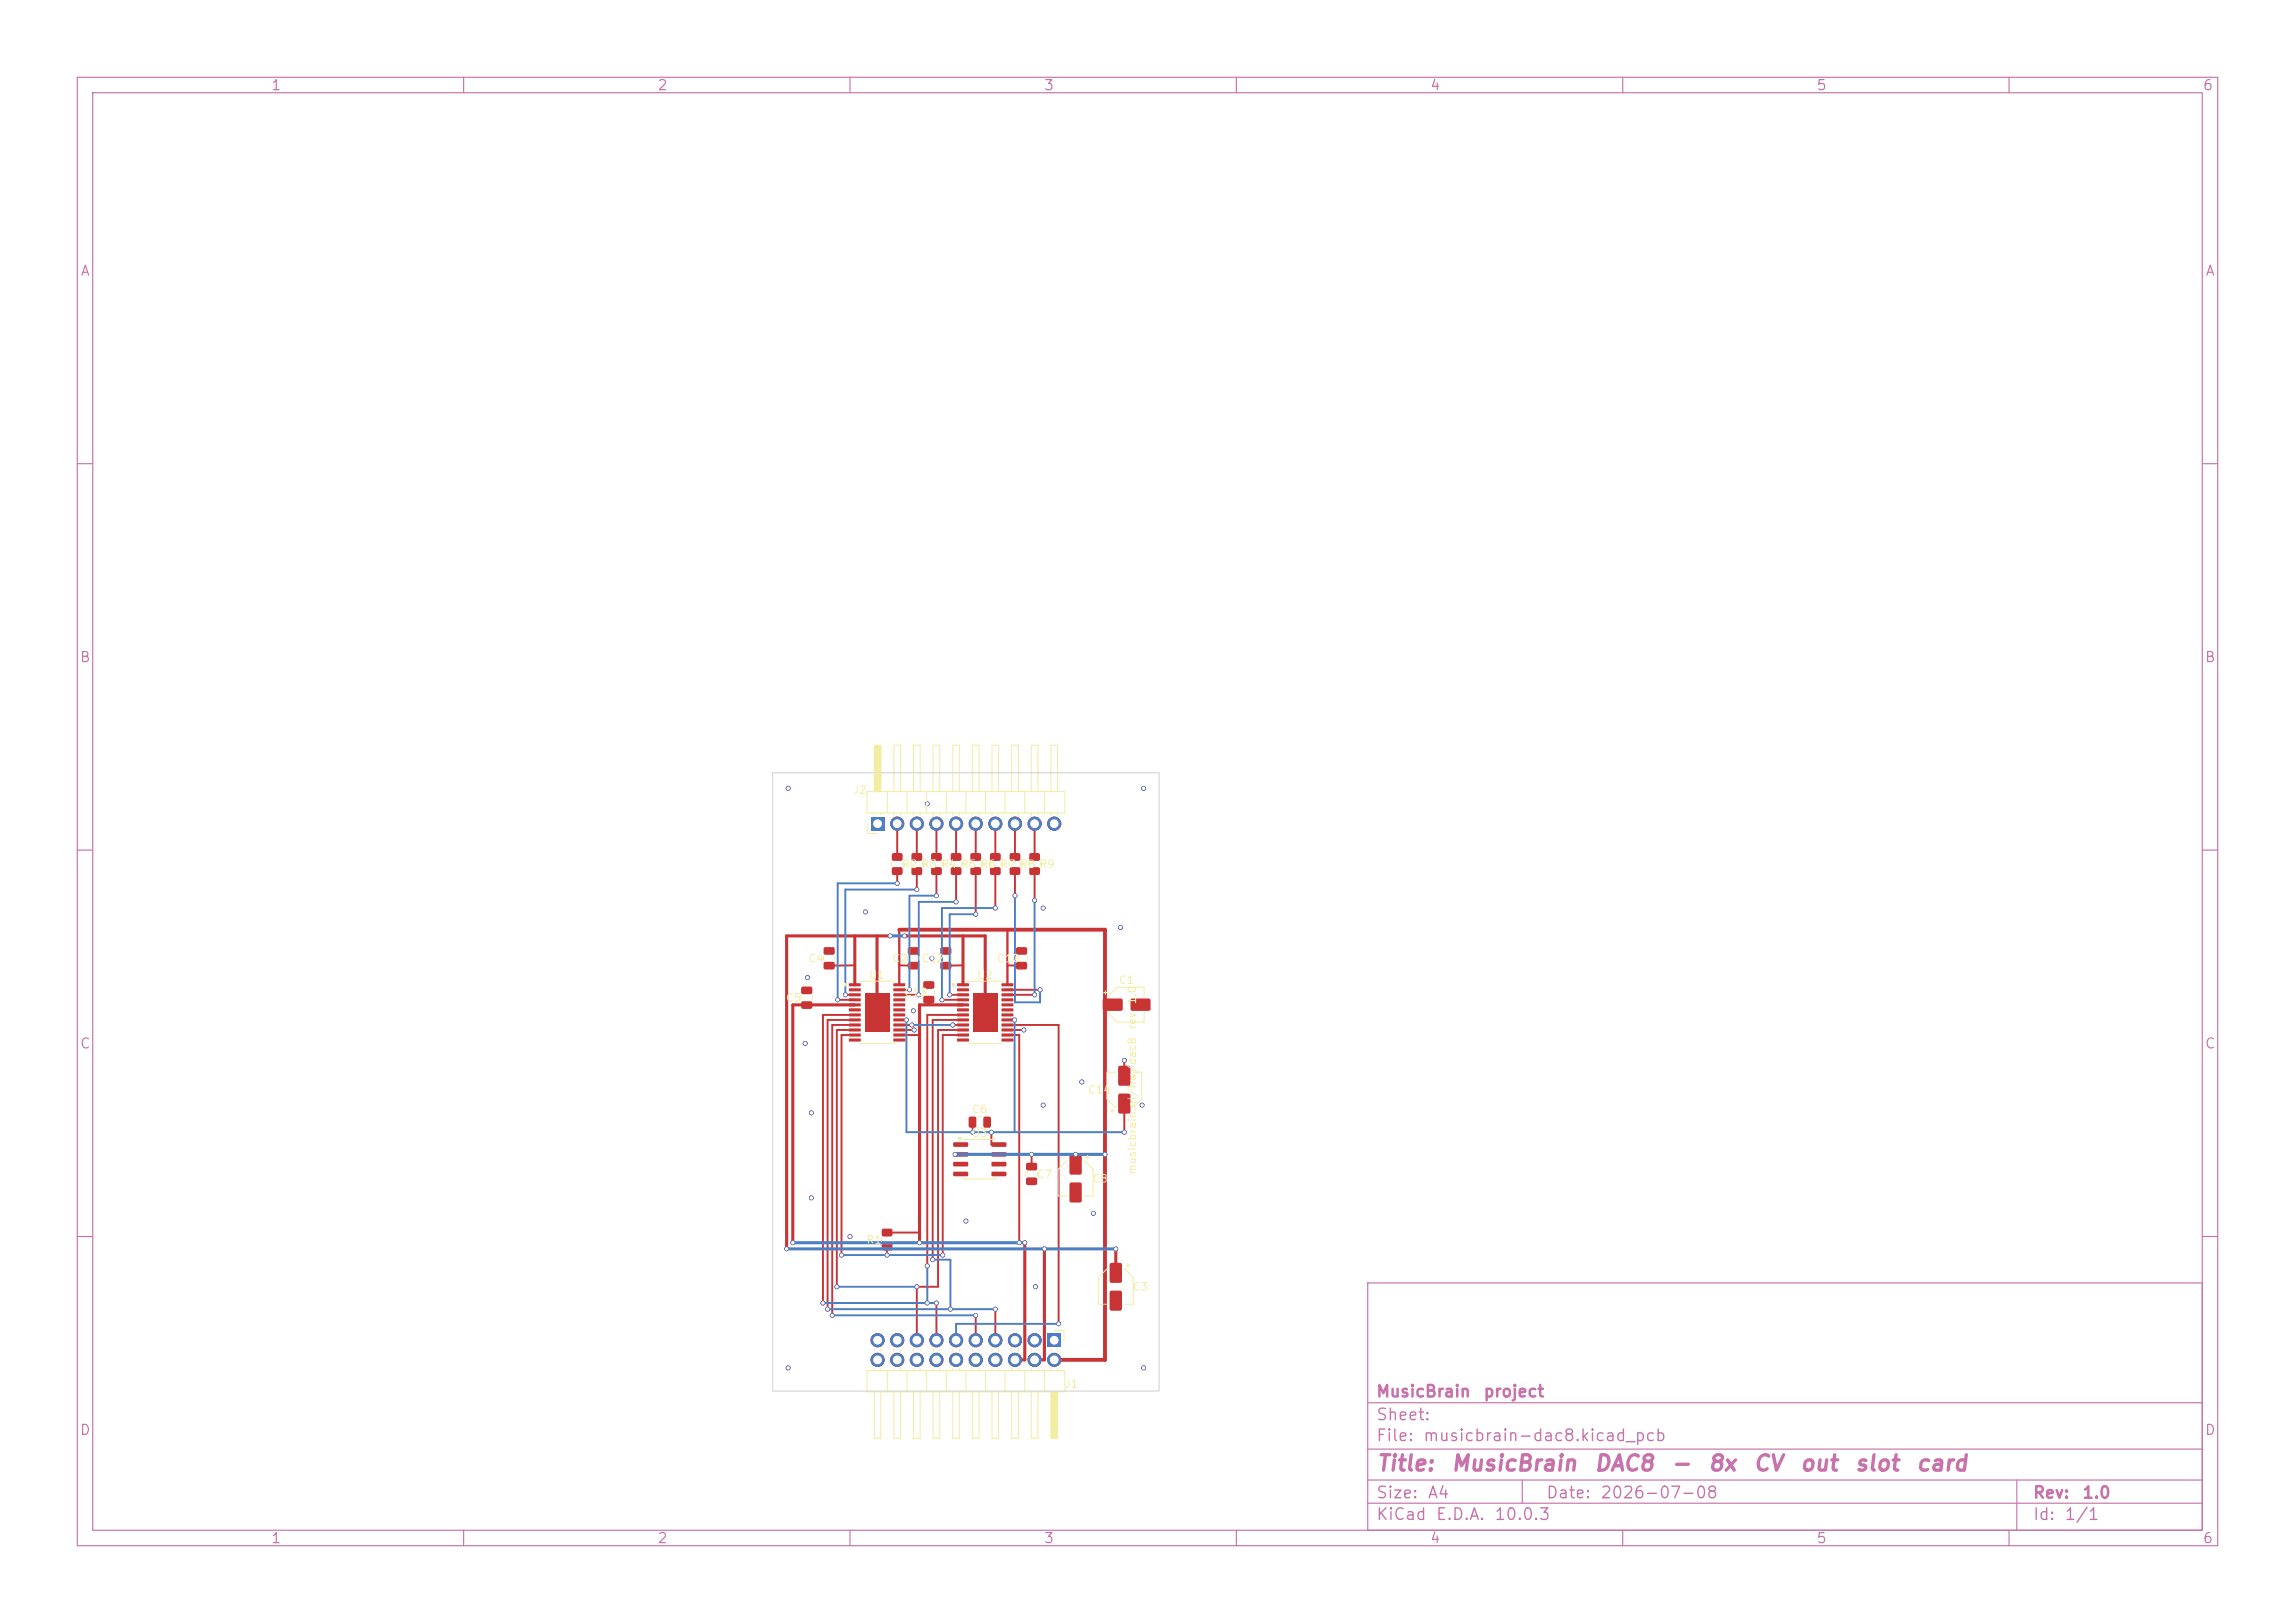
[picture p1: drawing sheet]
<svg xmlns="http://www.w3.org/2000/svg" width="297mm" height="210mm" viewBox="0 0 297 210" stroke-linecap="round" stroke-linejoin="round" font-family="sans-serif">
<defs><g id="words">
<g font-size="2" fill="#c872ab">
<text x="178" y="190.8">Title:</text>
<text x="187.7" y="190.8">MusicBrain</text>
<text x="206.2" y="190.8">DAC8</text>
<text x="216.1" y="190.8">-</text>
<text x="220.9" y="190.8">8x</text>
<text x="226.8" y="190.8">CV</text>
<text x="232.8" y="190.8">out</text>
<text x="239.9" y="190.8">slot</text>
<text x="247.8" y="190.8">card</text>
</g>
<g font-size="1.5" fill="#c872ab">
<text x="178" y="184.2">Sheet:</text>
<text x="178" y="181.2">MusicBrain</text>
<text x="191.9" y="181.2">project</text>
<text x="178" y="186.9">File:</text>
<text x="184.1" y="186.9">musicbrain-dac8.kicad_pcb</text>
<text x="178" y="197.1">KiCad</text>
<text x="178" y="194.3">Size:</text>
<text x="184.7" y="194.3">A4</text>
<text x="185.7" y="197.1">E.D.A.</text>
<text x="193.3" y="197.1">10.0.3</text>
<text x="200" y="194.3">Date:</text>
<text x="207" y="194.3">2026-07-08</text>
<text x="263" y="194.3">Rev:</text>
<text x="263" y="197.1">Id:</text>
<text x="267.1" y="197.1">1/1</text>
<text x="269.4" y="194.3">1.0</text>
</g>
<g font-size="1.3" fill="#c872ab">
<text x="35" y="12">1</text>
<text x="85" y="12">2</text>
<text x="135" y="12">3</text>
<text x="185" y="12">4</text>
<text x="235" y="12">5</text>
<text x="285" y="12">6</text>
<text x="10.3" y="36">A</text>
<text x="285.4" y="36">A</text>
<text x="10.3" y="86">B</text>
<text x="285.3" y="86">B</text>
<text x="10.3" y="136">C</text>
<text x="285.3" y="136">C</text>
<text x="10.3" y="186">D</text>
<text x="285.3" y="186">D</text>
<text x="35" y="200">1</text>
<text x="85" y="200">2</text>
<text x="135" y="200">3</text>
<text x="185" y="200">4</text>
<text x="235" y="200">5</text>
<text x="285" y="200">6</text>
</g>
<g font-size="1" fill="#f2eda1">
<text x="110.3" y="103">J2</text>
<text x="116.7" y="112.6">R2 R3 R4 R5 R6 R7 R8 R9</text>
<text x="104.5" y="124.8">C4</text>
<text x="115.4" y="124.8">C2</text>
<text x="119.1" y="124.8">C12</text>
<text x="128.9" y="124.8">C10</text>
<text x="101.6" y="129.9">C5</text>
<text x="112.4" y="126.9">U1</text>
<text x="116.9" y="129.2">C13</text>
<text x="126.4" y="126.9">U2</text>
<text x="144.7" y="127.6">C1</text>
<text x="147.3" y="130.1" transform="rotate(-90 147.3 130.1)">1.0</text>
<text x="147.3" y="133.3" transform="rotate(-90 147.3 133.3)">rev</text>
<text x="140.7" y="141.8">C14</text>
<text x="125.7" y="147.4">U3</text>
<text x="125.7" y="144.3">C6</text>
<text x="134.1" y="152.7">C7</text>
<text x="141.3" y="153.3">C8</text>
<text x="147.3" y="152.1" transform="rotate(-90 147.3 152.1)">musicbrain.nl/hw/dac8</text>
<text x="112" y="161.2">R1</text>
<text x="146.5" y="167.3">C3</text>
<text x="137.7" y="179.8">J1</text>
</g>
</g></defs>
<g fill="none" stroke="#c872ab" stroke-width=".15">
<path d="M10 10h277v190h-277zM12 12h273v186h-273zM60 10v2M110 10v2M160 10v2M210 10v2M260 10v2M10 60h2M285 60h2M10 110h2M285 110h2M10 160h2"/>
<path d="M177 166h108v32h-108zM285 160h2M60 198v2M110 198v2M160 198v2M177 194.5h108M177 191.5h108M177 187.5h108M177 181.5h108M197 191.5v3M210 198v2M260 198v2"/>
<path d="M261 191.5v6.5"/>
</g>
<path d="M135.6 172.6h1.7v1.7h-1.7z" fill="#c83434"/>
<g fill="#c83434" stroke="#c83434" stroke-width=".13">
<circle cx="136.4" cy="176" r=".85"/>
<circle cx="133.9" cy="173.4" r=".85"/>
<circle cx="133.9" cy="176" r=".85"/>
<circle cx="131.4" cy="173.4" r=".85"/>
<circle cx="131.4" cy="176" r=".85"/>
<circle cx="128.8" cy="173.4" r=".85"/>
<circle cx="128.8" cy="176" r=".85"/>
<circle cx="126.3" cy="173.4" r=".85"/>
<circle cx="126.3" cy="176" r=".85"/>
<circle cx="123.7" cy="173.4" r=".85"/>
<circle cx="123.7" cy="176" r=".85"/>
<circle cx="121.2" cy="173.4" r=".85"/>
<circle cx="121.2" cy="176" r=".85"/>
<circle cx="118.7" cy="173.4" r=".85"/>
<circle cx="118.7" cy="176" r=".85"/>
<circle cx="116.1" cy="173.4" r=".85"/>
<circle cx="116.1" cy="176" r=".85"/>
<circle cx="113.6" cy="173.4" r=".85"/>
<circle cx="113.6" cy="176" r=".85"/>
</g>
<path d="M112.7 105.7h1.7v1.7h-1.7z" fill="#c83434"/>
<g fill="#c83434" stroke="#c83434" stroke-width=".13">
<circle cx="116.1" cy="106.6" r=".85"/>
<circle cx="118.7" cy="106.6" r=".85"/>
<circle cx="121.2" cy="106.6" r=".85"/>
<circle cx="123.7" cy="106.6" r=".85"/>
<circle cx="126.3" cy="106.6" r=".85"/>
<circle cx="128.8" cy="106.6" r=".85"/>
<circle cx="131.4" cy="106.6" r=".85"/>
<circle cx="133.9" cy="106.6" r=".85"/>
<circle cx="136.4" cy="106.6" r=".85"/>
</g>
<g fill="#c83434">
<path d="M109.9 127.3l1.4-.1 .1 .1v.2l-.1 .1h-1.3l-.2-.1z"/>
<path d="M109.9 127.9h1.4h.1v.3l-.1 .1h-1.3l-.2-.1z"/>
<path d="M109.9 128.6l1.4-.1 .1 .1v.2l-.1 .1h-1.3l-.2-.1z"/>
<path d="M109.9 129.2h1.4h.1v.3l-.1 .1h-1.3l-.2-.1z"/>
<path d="M109.9 129.9l1.4-.1 .1 .1v.2l-.1 .1h-1.3l-.2-.1z"/>
<path d="M109.9 130.5h1.4h.1v.3l-.1 .1h-1.3l-.2-.1z"/>
<path d="M109.9 131.2l1.4-.1 .1 .1v.2l-.1 .1h-1.3l-.2-.1z"/>
<path d="M109.9 131.8h1.4h.1v.3l-.1 .1h-1.3l-.2-.1z"/>
<path d="M109.9 132.5l1.4-.1 .1 .1v.2l-.1 .1h-1.3l-.2-.1z"/>
<path d="M109.9 133.1h1.4h.1v.3l-.1 .1h-1.3l-.2-.1z"/>
<path d="M109.9 133.8l1.4-.1 .1 .1v.2l-.1 .1h-1.3l-.2-.1z"/>
<path d="M109.9 134.4h1.4h.1v.3l-.1 .1h-1.3l-.2-.1z"/>
<path d="M115.6 134.4h1.4h.1v.3l-.1 .1h-1.3l-.1-.1z"/>
<path d="M115.6 133.8l1.4-.1 .1 .1v.2l-.1 .1h-1.3l-.1-.1z"/>
<path d="M115.6 133.1h1.4h.1v.3l-.1 .1h-1.3l-.1-.1z"/>
<path d="M115.6 132.5l1.4-.1 .1 .1v.2l-.1 .1h-1.3l-.1-.1z"/>
<path d="M115.6 131.8h1.4h.1v.3l-.1 .1h-1.3l-.1-.1z"/>
<path d="M115.6 131.2l1.4-.1 .1 .1v.2l-.1 .1h-1.3l-.1-.1z"/>
<path d="M115.6 130.5h1.4h.1v.3l-.1 .1h-1.3l-.1-.1z"/>
<path d="M115.6 129.9l1.4-.1 .1 .1v.2l-.1 .1h-1.3l-.1-.1z"/>
<path d="M115.6 129.2h1.4h.1v.3l-.1 .1h-1.3l-.1-.1z"/>
<path d="M115.6 128.6l1.4-.1 .1 .1v.2l-.1 .1h-1.3l-.1-.1z"/>
<path d="M115.6 127.9h1.4h.1v.3l-.1 .1h-1.3l-.1-.1z"/>
<path d="M115.6 127.3l1.4-.1 .1 .1v.2l-.1 .1h-1.3l-.1-.1z"/>
<path d="M111.9 128.5h3.2v5h-3.2z"/>
<path d="M123.9 127.3l1.4-.1 .1 .1v.2l-.1 .1h-1.4v-.1z"/>
<path d="M123.9 127.9h1.4h.1v.3l-.1 .1h-1.4v-.1z"/>
<path d="M123.9 128.6l1.4-.1 .1 .1v.2l-.1 .1h-1.4v-.1z"/>
<path d="M123.9 129.2h1.4h.1v.3l-.1 .1h-1.4v-.1z"/>
<path d="M123.9 129.9l1.4-.1 .1 .1v.2l-.1 .1h-1.4v-.1z"/>
<path d="M123.9 130.5h1.4h.1v.3l-.1 .1h-1.4v-.1z"/>
<path d="M123.9 131.2l1.4-.1 .1 .1v.2l-.1 .1h-1.4v-.1z"/>
<path d="M123.9 131.8h1.4h.1v.3l-.1 .1h-1.4v-.1z"/>
<path d="M123.9 132.5l1.4-.1 .1 .1v.2l-.1 .1h-1.4v-.1z"/>
<path d="M123.9 133.1h1.4h.1v.3l-.1 .1h-1.4v-.1z"/>
<path d="M123.9 133.8l1.4-.1 .1 .1v.2l-.1 .1h-1.4v-.1z"/>
<path d="M123.9 134.4h1.4h.1v.3l-.1 .1h-1.4v-.1z"/>
<path d="M129.6 134.4h1.4h.1l.1 .3-.2 .1h-1.3l-.1-.1z"/>
<path d="M129.6 133.8l1.4-.1 .1 .1 .1 .2-.2 .1h-1.3l-.1-.1z"/>
<path d="M129.6 133.1h1.4h.1l.1 .3-.2 .1h-1.3l-.1-.1z"/>
<path d="M129.6 132.5l1.4-.1 .1 .1 .1 .2-.2 .1h-1.3l-.1-.1z"/>
<path d="M129.6 131.8h1.4h.1l.1 .3-.2 .1h-1.3l-.1-.1z"/>
<path d="M129.6 131.2l1.4-.1 .1 .1 .1 .2-.2 .1h-1.3l-.1-.1z"/>
<path d="M129.6 130.5h1.4h.1l.1 .3-.2 .1h-1.3l-.1-.1z"/>
<path d="M129.6 129.9l1.4-.1 .1 .1 .1 .2-.2 .1h-1.3l-.1-.1z"/>
<path d="M129.6 129.2h1.4h.1l.1 .3-.2 .1h-1.3l-.1-.1z"/>
<path d="M129.6 128.6l1.4-.1 .1 .1 .1 .2-.2 .1h-1.3l-.1-.1z"/>
<path d="M129.6 127.9h1.4h.1l.1 .3-.2 .1h-1.3l-.1-.1z"/>
<path d="M129.6 127.3l1.4-.1 .1 .1 .1 .2-.2 .1h-1.3l-.1-.1z"/>
<path d="M125.9 128.5h3.2v5h-3.2z"/>
<path d="M123.4 147.8h1.8l.1 .1v.4l-.2 .1h-1.7l-.1-.2z"/>
<path d="M123.4 149.1h1.8l.1 .1v.4l-.2 .1h-1.7l-.1-.2z"/>
<path d="M123.4 150.4l1.8-.1 .1 .2v.3l-.2 .1h-1.7l-.1-.1z"/>
<path d="M123.4 151.6h1.8l.1 .2v.3l-.2 .1h-1.7l-.1-.1z"/>
<path d="M128.3 151.6h1.9v.2v.3l-.1 .1h-1.7l-.1-.1z"/>
<path d="M128.3 150.4l1.9-.1v.2v.3l-.1 .1h-1.7l-.1-.1z"/>
<path d="M128.3 149.1h1.9v.1v.4l-.1 .1h-1.7l-.1-.2z"/>
<path d="M128.3 147.8h1.9v.1v.4l-.1 .1h-1.7l-.1-.2z"/>
<path d="M114.2 160.9l.1-.1h1l.2 .3v.6l-.3 .1h-.9l-.2-.2z"/>
<path d="M114.2 159h.1h1l.2 .2v.6l-.3 .2h-.9l-.2-.2z"/>
<path d="M115.5 110.4h.2h1l.1 .2v.6l-.2 .2h-1l-.2-.2z"/>
<path d="M115.5 112.3l.2-.1h1l.1 .3v.6l-.2 .1h-1l-.2-.2z"/>
<path d="M118 110.4h.2h1l.1 .2v.6l-.2 .2h-1l-.2-.2z"/>
<path d="M118 112.3l.2-.1h1l.1 .3v.6l-.2 .1h-1l-.2-.2z"/>
<path d="M120.6 110.4h.1h1l.2 .2v.6l-.3 .2h-1l-.1-.2z"/>
<path d="M120.6 112.3l.1-.1h1l.2 .3v.6l-.3 .1h-1l-.1-.2z"/>
<path d="M123.1 110.4h.2h1l.1 .2v.6l-.2 .2h-1l-.2-.2z"/>
<path d="M123.1 112.3l.2-.1h1l.1 .3v.6l-.2 .1h-1l-.2-.2z"/>
<path d="M125.6 110.4h.2h1l.2 .2v.6l-.3 .2h-1l-.1-.2z"/>
<path d="M125.6 112.3l.2-.1h1l.2 .3v.6l-.3 .1h-1l-.1-.2z"/>
<path d="M128.2 110.4h.2h1l.1 .2v.6l-.2 .2h-1l-.2-.2z"/>
<path d="M128.2 112.3l.2-.1h1l.1 .3v.6l-.2 .1h-1l-.2-.2z"/>
<path d="M130.7 110.4h.2h1l.1 .2v.6l-.2 .2h-1l-.2-.2z"/>
<path d="M130.7 112.3l.2-.1h1l.1 .3v.6l-.2 .1h-1l-.2-.2z"/>
<path d="M133.3 110.4h.1h1l.2 .2v.6l-.3 .2h-1l-.1-.2z"/>
<path d="M133.3 112.3l.1-.1h1l.2 .3v.6l-.3 .1h-1l-.1-.2z"/>
<path d="M142.8 129.3l.1-.1h2.2l.2 .3v1.1l-.2 .2h-2.2l-.2-.2z"/>
<path d="M146.4 129.3l.2-.1h2.1l.2 .3v1.1l-.3 .2h-2.1l-.2-.2z"/>
<path d="M117.5 124.5h.2h1.1l.1 .2v.6l-.2 .2-1.1-.1-.1-.2z"/>
<path d="M117.5 122.6h.2h1.1l.1 .2v.6l-.2 .2-1.1-.1-.1-.2z"/>
<path d="M143.7 163.5l1.2-.1 .3 .2v2.2l-.2 .2h-1.1l-.3-.2v-2.1z"/>
<path d="M143.7 167.1l1.2-.1 .3 .2v2.2l-.2 .2h-1.1l-.3-.2v-2.1z"/>
<path d="M106.6 124.5h.2h1.1l.1 .2v.6l-.2 .2-1.1-.1-.1-.2z"/>
<path d="M106.6 122.6h.2h1.1l.1 .2v.6l-.2 .2-1.1-.1-.1-.2z"/>
<path d="M103.7 129.6h.2h1.1l.1 .2v.6l-.2 .2-1.1-.1-.1-.2z"/>
<path d="M103.7 127.7h.2h1.1l.1 .2v.6l-.2 .2-1.1-.1-.1-.2z"/>
<path d="M125.4 144.5h.7l.2 .1v1.1l-.1 .2h-.6l-.2-.1-.1-1.1z"/>
<path d="M127.3 144.5h.7l.2 .1v1.1l-.1 .2h-.6l-.2-.1-.1-1.1z"/>
<path d="M132.8 150.5h.2h1.1l.1 .2v.6l-.2 .2-1.1-.1-.1-.2z"/>
<path d="M132.8 152.4h.2h1.1l.1 .2v.6l-.2 .2-1.1-.1-.1-.2z"/>
<path d="M138.5 149.5l1.2-.1 .3 .2v2.2l-.2 .2h-1.2l-.2-.2v-2.1z"/>
<path d="M138.5 153.1l1.2-.1 .3 .2v2.2l-.2 .2h-1.2l-.2-.2v-2.1z"/>
<path d="M131.5 124.5h.2h1.1l.1 .2v.6l-.2 .2-1.1-.1-.1-.2z"/>
<path d="M131.5 122.6h.2h1.1l.1 .2v.6l-.2 .2-1.1-.1-.1-.2z"/>
<path d="M121.7 124.5h.2h1.1l.1 .2v.6l-.2 .2-1.1-.1-.1-.2z"/>
<path d="M121.7 122.6h.2h1.1l.1 .2v.6l-.2 .2-1.1-.1-.1-.2z"/>
<path d="M119.5 128.9h.2h1.1l.1 .2v.6l-.2 .2-1.1-.1-.1-.2z"/>
<path d="M119.5 127h.2h1.1l.1 .2v.6l-.2 .2-1.1-.1-.1-.2z"/>
<path d="M144.8 141.6l1.2-.1 .3 .2v2.2l-.2 .2h-1.2l-.2-.2v-2.1z"/>
<path d="M144.8 138l1.2-.1 .3 .2v2.2l-.2 .2h-1.2l-.2-.2v-2.1z"/>
</g>
<g fill="#c83434" stroke="#c83434" stroke-width=".13">
<circle cx="109.4" cy="128.7" r=".25"/>
<circle cx="118.7" cy="115.1" r=".25"/>
<circle cx="108.4" cy="129.4" r=".25"/>
<circle cx="116.1" cy="114.3" r=".25"/>
<circle cx="117.7" cy="128.1" r=".25"/>
<circle cx="121.2" cy="115.9" r=".25"/>
<circle cx="118.9" cy="128.7" r=".25"/>
<circle cx="123.7" cy="116.7" r=".25"/>
<circle cx="122.9" cy="128.7" r=".25"/>
<circle cx="126.3" cy="118.3" r=".25"/>
<circle cx="121.9" cy="129.4" r=".25"/>
<circle cx="128.8" cy="117.5" r=".25"/>
<circle cx="134.6" cy="128.1" r=".25"/>
<circle cx="131.3" cy="115.9" r=".25"/>
<circle cx="133.9" cy="128.7" r=".25"/>
<circle cx="133.9" cy="116.5" r=".25"/>
<circle cx="128.8" cy="169.4" r=".25"/>
<circle cx="107.1" cy="169.4" r=".25"/>
<circle cx="123" cy="169.4" r=".25"/>
<circle cx="120.7" cy="163" r=".25"/>
<circle cx="126.3" cy="170.2" r=".25"/>
<circle cx="107.7" cy="170.2" r=".25"/>
<circle cx="118.6" cy="166.5" r=".25"/>
<circle cx="108.3" cy="166.5" r=".25"/>
<circle cx="121.2" cy="168.6" r=".25"/>
<circle cx="106.5" cy="168.6" r=".25"/>
<circle cx="120" cy="168.6" r=".25"/>
<circle cx="120" cy="163.8" r=".25"/>
<circle cx="108.9" cy="162.4" r=".25"/>
<circle cx="122" cy="162.4" r=".25"/>
<circle cx="114.8" cy="162.4" r=".25"/>
<circle cx="118" cy="132.6" r=".25"/>
<circle cx="123.3" cy="132.6" r=".25"/>
<circle cx="137" cy="171.3" r=".25"/>
<circle cx="117.3" cy="132" r=".25"/>
<circle cx="131.3" cy="132" r=".25"/>
<circle cx="128.3" cy="146.5" r=".25"/>
<circle cx="125.9" cy="146.5" r=".25"/>
<circle cx="145.5" cy="146.5" r=".25"/>
<circle cx="145.5" cy="137.2" r=".25"/>
<circle cx="132.6" cy="160.8" r=".25"/>
<circle cx="102.6" cy="160.8" r=".25"/>
<circle cx="119" cy="160.8" r=".25"/>
<circle cx="131.9" cy="160.8" r=".25"/>
<circle cx="143" cy="149.4" r=".25"/>
<circle cx="123.6" cy="149.4" r=".25"/>
<circle cx="133.5" cy="149.4" r=".25"/>
<circle cx="139.2" cy="149.4" r=".25"/>
<circle cx="135.2" cy="161.6" r=".25"/>
<circle cx="101.8" cy="161.6" r=".25"/>
<circle cx="115.2" cy="121.1" r=".25"/>
<circle cx="117.1" cy="121.1" r=".25"/>
<circle cx="144.4" cy="161.6" r=".25"/>
<circle cx="118.3" cy="133.3" r=".25"/>
<circle cx="132.5" cy="133.3" r=".25"/>
<circle cx="102" cy="102" r=".25"/>
<circle cx="148" cy="102" r=".25"/>
<circle cx="102" cy="177" r=".25"/>
<circle cx="148" cy="177" r=".25"/>
<circle cx="105" cy="155" r=".25"/>
<circle cx="135" cy="117.5" r=".25"/>
<circle cx="104.2" cy="135" r=".25"/>
<circle cx="110" cy="160" r=".25"/>
<circle cx="125" cy="158" r=".25"/>
<circle cx="145" cy="120" r=".25"/>
<circle cx="147.8" cy="143" r=".25"/>
<circle cx="112" cy="118" r=".25"/>
<circle cx="120" cy="104" r=".25"/>
<circle cx="135" cy="143" r=".25"/>
<circle cx="105" cy="144" r=".25"/>
<circle cx="141.5" cy="157" r=".25"/>
<circle cx="134" cy="166.5" r=".25"/>
<circle cx="140" cy="140" r=".25"/>
<circle cx="118.2" cy="130.8" r=".25"/>
<circle cx="104.5" cy="126.5" r=".25"/>
<circle cx="120.6" cy="124" r=".25"/>
</g>
<g fill="none" stroke="#c83434" stroke-width=".25">
<path d="M116.1 106.6v4.3M116.1 112.7v1.6M118.6 106.6v4.3M118.6 112.7v2.4M121.2 106.6v4.3M121.2 112.7v3.2M123.7 106.6v4.3M123.7 112.7v4M126.3 106.6v4.3M126.3 112.7v5.6M128.8 106.6v4.3M128.8 112.7v4.8"/>
<path d="M131.3 106.6v4.3M131.3 112.7v3.2M133.9 106.6v4.3M133.9 112.7v3.8M104.4 130v.1M108.4 129.4h2.2M109.4 128.7h1.2M110.6 132h-3.5v37.4M110.6 132.6h-2.9v37.6M110.6 133.3h-2.3v33.2M110.6 131.3h-4.1v37.3M110.6 133.9h-1.7v28.5"/>
<path d="M110.6 124.9l-3.3 .1M116.4 128.7h2.5M116.4 128.1h1.3M116.4 132h.9M116.4 132.6h1.6M116.4 133.3h1.9M116.4 133.9h2.6M116.4 124.9l1.8 .1M120.2 129.4v.6M121.9 129.4h2.7M122.9 128.7h1.7M123.3 132.6h1.3"/>
<path d="M124.6 133.3h-3.2v33.2h-2.8v6.9M124.6 132h-3.9v31M124.6 131.3h-4.6v32.5M124.6 133.9h-2.6v28.5M124.6 124.9l-2.2 .1M130.4 128.7h3.5M130.4 128.1h4.2M130.4 132h.9M130.4 132.6h6.6v38.7M130.4 133.3h2.1M130.4 133.9h1.5v26.9M130.4 124.9l1.8 .1"/>
<path d="M145.5 137.2v2M114.8 159.5h4.2M123.6 149.4h.7M125.8 145.2l.1 1.3M128.3 146.5v1.6h1M133.5 149.4v1.6M139.2 149.4v1.3M145.5 142.8v3.7M114.8 161.3v1.1M121.2 168.6v4.8M126.3 170.2v3.2M128.8 169.4v4"/>
</g>
<path d="M110.6 130h-8v30.8M110.6 121.1v6.3M113.5 121.1v7.5M115.2 121.1h-13.4v40.5M117 121.1h10.5v7.5M124.6 130h-5.6v30.8M124.6 121.1v6.3M143 130h1M132.6 160.8v15.2h-1.3M135.2 161.6v14.4h-1.3M144.4 161.6v3.1" fill="none" stroke="#c83434" stroke-width=".4"/>
<path d="M116.4 120.3h26.6v55.7h-6.6" fill="none" stroke="#c83434" stroke-width=".5"/>
<path d="M116.4 120.3v7.1M130.4 120.3v7.1" fill="none" stroke="#c83434" stroke-width=".3"/>
<path d="M135.6 172.6h1.7v1.7h-1.7z" fill="#4d7fc4"/>
<g fill="#4d7fc4" stroke="#4d7fc4" stroke-width=".13">
<circle cx="136.4" cy="176" r=".85"/>
<circle cx="133.9" cy="173.4" r=".85"/>
<circle cx="133.9" cy="176" r=".85"/>
<circle cx="131.4" cy="173.4" r=".85"/>
<circle cx="131.4" cy="176" r=".85"/>
<circle cx="128.8" cy="173.4" r=".85"/>
<circle cx="128.8" cy="176" r=".85"/>
<circle cx="126.3" cy="173.4" r=".85"/>
<circle cx="126.3" cy="176" r=".85"/>
<circle cx="123.7" cy="173.4" r=".85"/>
<circle cx="123.7" cy="176" r=".85"/>
<circle cx="121.2" cy="173.4" r=".85"/>
<circle cx="121.2" cy="176" r=".85"/>
<circle cx="118.7" cy="173.4" r=".85"/>
<circle cx="118.7" cy="176" r=".85"/>
<circle cx="116.1" cy="173.4" r=".85"/>
<circle cx="116.1" cy="176" r=".85"/>
<circle cx="113.6" cy="173.4" r=".85"/>
<circle cx="113.6" cy="176" r=".85"/>
</g>
<path d="M112.7 105.7h1.7v1.7h-1.7z" fill="#4d7fc4"/>
<g fill="#4d7fc4" stroke="#4d7fc4" stroke-width=".13">
<circle cx="116.1" cy="106.6" r=".85"/>
<circle cx="118.7" cy="106.6" r=".85"/>
<circle cx="121.2" cy="106.6" r=".85"/>
<circle cx="123.7" cy="106.6" r=".85"/>
<circle cx="126.3" cy="106.6" r=".85"/>
<circle cx="128.8" cy="106.6" r=".85"/>
<circle cx="131.4" cy="106.6" r=".85"/>
<circle cx="133.9" cy="106.6" r=".85"/>
<circle cx="136.4" cy="106.6" r=".85"/>
<circle cx="109.4" cy="128.7" r=".25"/>
<circle cx="118.7" cy="115.1" r=".25"/>
<circle cx="108.4" cy="129.4" r=".25"/>
<circle cx="116.1" cy="114.3" r=".25"/>
<circle cx="117.7" cy="128.1" r=".25"/>
<circle cx="121.2" cy="115.9" r=".25"/>
<circle cx="118.9" cy="128.7" r=".25"/>
<circle cx="123.7" cy="116.7" r=".25"/>
<circle cx="122.9" cy="128.7" r=".25"/>
<circle cx="126.3" cy="118.3" r=".25"/>
<circle cx="121.9" cy="129.4" r=".25"/>
<circle cx="128.8" cy="117.5" r=".25"/>
<circle cx="134.6" cy="128.1" r=".25"/>
<circle cx="131.3" cy="115.9" r=".25"/>
<circle cx="133.9" cy="128.7" r=".25"/>
<circle cx="133.9" cy="116.5" r=".25"/>
<circle cx="128.8" cy="169.4" r=".25"/>
<circle cx="107.1" cy="169.4" r=".25"/>
<circle cx="123" cy="169.4" r=".25"/>
<circle cx="120.7" cy="163" r=".25"/>
<circle cx="126.3" cy="170.2" r=".25"/>
<circle cx="107.7" cy="170.2" r=".25"/>
<circle cx="118.6" cy="166.5" r=".25"/>
<circle cx="108.3" cy="166.5" r=".25"/>
<circle cx="121.2" cy="168.6" r=".25"/>
<circle cx="106.5" cy="168.6" r=".25"/>
<circle cx="120" cy="168.6" r=".25"/>
<circle cx="120" cy="163.8" r=".25"/>
<circle cx="108.9" cy="162.4" r=".25"/>
<circle cx="122" cy="162.4" r=".25"/>
<circle cx="114.8" cy="162.4" r=".25"/>
<circle cx="118" cy="132.6" r=".25"/>
<circle cx="123.3" cy="132.6" r=".25"/>
<circle cx="137" cy="171.3" r=".25"/>
<circle cx="117.3" cy="132" r=".25"/>
<circle cx="131.3" cy="132" r=".25"/>
<circle cx="128.3" cy="146.5" r=".25"/>
<circle cx="125.9" cy="146.5" r=".25"/>
<circle cx="145.5" cy="146.5" r=".25"/>
<circle cx="145.5" cy="137.2" r=".25"/>
<circle cx="132.6" cy="160.8" r=".25"/>
<circle cx="102.6" cy="160.8" r=".25"/>
<circle cx="119" cy="160.8" r=".25"/>
<circle cx="131.9" cy="160.8" r=".25"/>
<circle cx="143" cy="149.4" r=".25"/>
<circle cx="123.6" cy="149.4" r=".25"/>
<circle cx="133.5" cy="149.4" r=".25"/>
<circle cx="139.2" cy="149.4" r=".25"/>
<circle cx="135.2" cy="161.6" r=".25"/>
<circle cx="101.8" cy="161.6" r=".25"/>
<circle cx="115.2" cy="121.1" r=".25"/>
<circle cx="117.1" cy="121.1" r=".25"/>
<circle cx="144.4" cy="161.6" r=".25"/>
<circle cx="118.3" cy="133.3" r=".25"/>
<circle cx="132.5" cy="133.3" r=".25"/>
<circle cx="102" cy="102" r=".25"/>
<circle cx="148" cy="102" r=".25"/>
<circle cx="102" cy="177" r=".25"/>
<circle cx="148" cy="177" r=".25"/>
<circle cx="105" cy="155" r=".25"/>
<circle cx="135" cy="117.5" r=".25"/>
<circle cx="104.2" cy="135" r=".25"/>
<circle cx="110" cy="160" r=".25"/>
<circle cx="125" cy="158" r=".25"/>
<circle cx="145" cy="120" r=".25"/>
<circle cx="147.8" cy="143" r=".25"/>
<circle cx="112" cy="118" r=".25"/>
<circle cx="120" cy="104" r=".25"/>
<circle cx="135" cy="143" r=".25"/>
<circle cx="105" cy="144" r=".25"/>
<circle cx="141.5" cy="157" r=".25"/>
<circle cx="134" cy="166.5" r=".25"/>
<circle cx="140" cy="140" r=".25"/>
<circle cx="118.2" cy="130.8" r=".25"/>
<circle cx="104.5" cy="126.5" r=".25"/>
<circle cx="120.6" cy="124" r=".25"/>
</g>
<g fill="none" stroke="#4d7fc4" stroke-width=".25">
<path d="M116.1 114.3h-7.7v15.1M118.6 115.1h-9.2v13.6M121.2 115.9h-3.5v12.2M123.7 116.7h-4.8v12M126.3 118.3h-3.4v10.4M128.8 117.5h-6.9v11.9M131.3 115.9v13.8h3.3v-1.6M133.9 116.5v12.2M117.3 132v14.5h28.2M118 132.6h5.3M131.3 132v14.5M106.5 168.6h14.7"/>
<path d="M107.1 169.4h21.7M107.7 170.2h18.6M108.3 166.5h10.3M108.9 162.4h13.1M120 163.8v4.8M120.7 163h2.3v6.4M137 171.3h-13.3v2.1"/>
</g>
<path d="M115.2 121.1h1.8M123.6 149.4h19.4M101.8 161.6h42.6M102.6 160.8h30" fill="none" stroke="#4d7fc4" stroke-width=".4"/>
<g fill="none" stroke="#f2eda1" stroke-width=".13">
<path d="M112.2 102.4h25.6v2.8h-25.6zM112.3 106.6v1.3h1.3M113.1 105.2v.2M114 105.2v.2M114.8 102.4v2.8M115.7 102.4v-6h.8v6M115.7 105.2v.3M116.5 105.2v.3M117.4 102.4v2.8M118.2 102.4v-6h.9v6M118.2 105.2v.3M119.1 105.2v.3"/>
<path d="M119.9 102.4v2.8M120.8 102.4v-6h.8v6M120.8 105.2v.3M121.6 105.2v.3M122.5 102.4v2.8M123.3 102.4v-6h.9v6M123.3 105.2v.3M124.2 105.2v.3M125 102.4v2.8M125.8 102.4v-6h.9v6M125.8 105.2v.3M126.7 105.2v.3"/>
<path d="M127.5 102.4v2.8M128.4 102.4v-6h.8v6M128.4 105.2v.3M129.2 105.2v.3M130.1 102.4v2.8M130.9 102.4v-6h.9v6M130.9 105.2v.3M131.8 105.2v.3M132.6 102.4v2.8M133.5 102.4v-6h.8v6M133.5 105.2v.3M134.3 105.2v.3"/>
<path d="M135.2 102.4v2.8M136 102.4v-6h.9v6M136 105.2v.3M136.9 105.2v.3M109.3 127.2l.3 .2-.3 .3zM111.2 127h4.6M111.2 135h4.6M112.2 177.3h25.6v2.8h-25.6zM113.1 174.5v.4M113.1 177v.4M114 174.5v.4M114 177v.4"/>
<path d="M114.8 177.4v2.7M115.7 174.5v.4M115.7 177v.4M116.5 174.5v.4M116.5 177v.4M117.4 177.4v2.7M118.2 174.5v.4M118.2 177v.4M119.1 174.5v.4M119.1 177v.4M119.9 177.4v2.7M120.8 174.5v.4"/>
<path d="M120.8 177v.4M121.6 174.5v.4M121.6 177v.4M122.5 177.4v2.7M123.3 174.5v.4M123.3 177v.4M124.2 174.5v.4M124.2 177v.4M125 177.4v2.7M125.8 174.5v.4M125.8 177v.4M126.7 174.5v.4"/>
<path d="M126.7 177v.4M127.5 177.4v2.7M128.4 174.5v.4M128.4 177v.4M129.2 174.5v.4M129.2 177v.4M130.1 177.4v2.7M130.9 174.5v.4M130.9 177v.4M131.8 174.5v.4M131.8 177v.4M132.6 177.4v2.7"/>
<path d="M133.5 174.5v.4M133.5 177v.4M134.3 174.5v.4M134.3 177v.4M135.2 177.4v2.7M136 174.6v.3M136 177v.4M136.4 172.2h1.3v1.2M136.9 174.6v.3M136.9 177v.4M113.1 180.1v6h.9v-6M115.7 180.1v6h.8v-6"/>
<path d="M118.2 180.1v6h.9v-6M120.8 180.1v6h.8v-6M123.3 180.1v6h.9v-6M125.8 180.1v6h.9v-6M128.4 180.1v6h.8v-6M130.9 180.1v6h.9v-6M133.5 180.1v6h.8v-6"/>
</g>
<g fill="#f2eda1" stroke="#f2eda1" stroke-width=".13">
<path d="M136 180.1h.9v6h-.9z"/>
<path d="M113.1 96.4h.9v6h-.9z"/>
</g>
<path d="M109.3 127.2l.3 .2-.3 .3z" fill="#f2eda1"/>
<path d="M123.3 127.2l.3 .2-.3 .3zM125.2 127h4.6M125.2 135h4.6" fill="none" stroke="#f2eda1" stroke-width=".13"/>
<path d="M123.3 127.2l.3 .2-.3 .3z" fill="#f2eda1"/>
<path d="M124 147.2h.4l-.2 .3zM124.7 147.5v-.1h4.2v.1M124.7 152.5v.1h4.2v-.1" fill="none" stroke="#f2eda1" stroke-width=".13"/>
<path d="M124 147.2h.4l-.2 .3z" fill="#f2eda1"/>
<g fill="none" stroke="#f2eda1" stroke-width=".13">
<path d="M115.4 111.6v.4M116.8 111.6v.4M117.9 111.6v.4M119.4 111.6v.4M120.5 111.6v.4M121.9 111.6v.4M123 111.6v.4M124.5 111.6v.4M125.5 111.6v.4M127 111.6v.4M128.1 111.6v.4M129.5 111.6v.4"/>
<path d="M130.6 111.6v.4M132.1 111.6v.4M133.2 111.6v.4M134.6 111.6v.4M103.7 128.8v.6M105.1 128.8v.6M106.6 123.7v.6M108 123.7v.6M117.5 123.7v.6M118.9 123.7v.6M119.5 128.1v.6M120.9 128.1v.6"/>
<path d="M121.7 123.7v.6M123.1 123.7v.6M131.5 123.7v.6M132.9 123.7v.6M142.8 128.4h.5M143 128.2v.5M143.5 128.9v-.1l1.1-1.1h3.5v1.2M143.5 131.1v.1l1.1 1.1h3.5v-1.2M144.4 138.7h-1.2v3.5l1.1 1.1h.1M146.6 138.7h1.2v3.5l-1.1 1.1h-.1M126.5 144.5h.6M126.5 145.9h.6"/>
<path d="M132.8 151.6v.6M134.2 151.6v.6M138.1 150.2h-.1l-1.1 1.1v3.5h1.2M140.3 150.2h.1l1.1 1.1v3.5h-1.2M140.5 149.8h.5M140.8 149.5v.5M143.7 143.8h.5M143.9 143.5v.5M114.1 160.2v.4M115.5 160.2v.4M143.3 164.2h-.1l-1.1 1.1v3.5h1.2M145.5 164.2h.1l1.1 1.1v3.5h-1.2"/>
<path d="M145.7 163.8h.5M146 163.5v.5"/>
</g>
<path d="M100 100h50v80h-50z" fill="none" stroke="#d0d2cd" stroke-width=".13"/>
<g fill="#fff" stroke="#fff" stroke-width=".13">
<circle cx="109.4" cy="128.7" r=".15"/>
<circle cx="118.6" cy="115.1" r=".15"/>
<circle cx="108.4" cy="129.4" r=".15"/>
<circle cx="116.1" cy="114.3" r=".15"/>
<circle cx="117.7" cy="128.1" r=".15"/>
<circle cx="121.2" cy="115.9" r=".15"/>
<circle cx="118.9" cy="128.7" r=".15"/>
<circle cx="123.7" cy="116.7" r=".15"/>
<circle cx="122.9" cy="128.7" r=".15"/>
<circle cx="126.3" cy="118.3" r=".15"/>
<circle cx="121.9" cy="129.4" r=".15"/>
<circle cx="128.8" cy="117.5" r=".15"/>
<circle cx="134.6" cy="128.1" r=".15"/>
<circle cx="131.3" cy="115.9" r=".15"/>
<circle cx="133.9" cy="128.7" r=".15"/>
<circle cx="133.9" cy="116.5" r=".15"/>
<circle cx="128.8" cy="169.4" r=".15"/>
<circle cx="107.1" cy="169.4" r=".15"/>
<circle cx="123" cy="169.4" r=".15"/>
<circle cx="120.7" cy="163" r=".15"/>
<circle cx="126.3" cy="170.2" r=".15"/>
<circle cx="107.7" cy="170.2" r=".15"/>
<circle cx="118.6" cy="166.5" r=".15"/>
<circle cx="108.3" cy="166.5" r=".15"/>
<circle cx="121.2" cy="168.6" r=".15"/>
<circle cx="106.5" cy="168.6" r=".15"/>
<circle cx="120" cy="168.6" r=".15"/>
<circle cx="120" cy="163.8" r=".15"/>
<circle cx="108.9" cy="162.4" r=".15"/>
<circle cx="122" cy="162.4" r=".15"/>
<circle cx="114.8" cy="162.4" r=".15"/>
<circle cx="118" cy="132.6" r=".15"/>
<circle cx="123.3" cy="132.6" r=".15"/>
<circle cx="137" cy="171.3" r=".15"/>
<circle cx="117.3" cy="132" r=".15"/>
<circle cx="131.3" cy="132" r=".15"/>
<circle cx="128.3" cy="146.5" r=".15"/>
<circle cx="125.9" cy="146.5" r=".15"/>
<circle cx="145.5" cy="146.5" r=".15"/>
<circle cx="145.5" cy="137.2" r=".15"/>
<circle cx="132.6" cy="160.8" r=".15"/>
<circle cx="102.6" cy="160.8" r=".15"/>
<circle cx="119" cy="160.8" r=".15"/>
<circle cx="131.9" cy="160.8" r=".15"/>
<circle cx="143" cy="149.4" r=".15"/>
<circle cx="123.6" cy="149.4" r=".15"/>
<circle cx="133.5" cy="149.4" r=".15"/>
<circle cx="139.2" cy="149.4" r=".15"/>
<circle cx="135.2" cy="161.6" r=".15"/>
<circle cx="101.8" cy="161.6" r=".15"/>
<circle cx="115.2" cy="121.1" r=".15"/>
<circle cx="117" cy="121.1" r=".15"/>
<circle cx="144.4" cy="161.6" r=".15"/>
<circle cx="118.3" cy="133.3" r=".15"/>
<circle cx="132.5" cy="133.3" r=".15"/>
<circle cx="102" cy="102" r=".15"/>
<circle cx="148" cy="102" r=".15"/>
<circle cx="102" cy="177" r=".15"/>
<circle cx="148" cy="177" r=".15"/>
<circle cx="105" cy="155" r=".15"/>
<circle cx="135" cy="117.5" r=".15"/>
<circle cx="104.2" cy="135" r=".15"/>
<circle cx="110" cy="160" r=".15"/>
<circle cx="125" cy="158" r=".15"/>
<circle cx="145" cy="120" r=".15"/>
<circle cx="147.8" cy="143" r=".15"/>
<circle cx="112" cy="118" r=".15"/>
<circle cx="120" cy="104" r=".15"/>
<circle cx="135" cy="143" r=".15"/>
<circle cx="105" cy="144" r=".15"/>
<circle cx="141.5" cy="157" r=".15"/>
<circle cx="134" cy="166.5" r=".15"/>
<circle cx="140" cy="140" r=".15"/>
<circle cx="118.2" cy="130.8" r=".15"/>
<circle cx="104.5" cy="126.5" r=".15"/>
<circle cx="120.6" cy="124" r=".15"/>
<circle cx="136.4" cy="173.4" r=".5"/>
<circle cx="136.4" cy="176" r=".5"/>
<circle cx="133.9" cy="173.4" r=".5"/>
<circle cx="133.9" cy="176" r=".5"/>
<circle cx="131.3" cy="173.4" r=".5"/>
<circle cx="131.3" cy="176" r=".5"/>
<circle cx="128.8" cy="173.4" r=".5"/>
<circle cx="128.8" cy="176" r=".5"/>
<circle cx="126.3" cy="173.4" r=".5"/>
<circle cx="126.3" cy="176" r=".5"/>
<circle cx="123.7" cy="173.4" r=".5"/>
<circle cx="123.7" cy="176" r=".5"/>
<circle cx="121.2" cy="173.4" r=".5"/>
<circle cx="121.2" cy="176" r=".5"/>
<circle cx="118.6" cy="173.4" r=".5"/>
<circle cx="118.6" cy="176" r=".5"/>
<circle cx="116.1" cy="173.4" r=".5"/>
<circle cx="116.1" cy="176" r=".5"/>
<circle cx="113.6" cy="173.4" r=".5"/>
<circle cx="113.6" cy="176" r=".5"/>
<circle cx="113.6" cy="106.6" r=".5"/>
<circle cx="116.1" cy="106.6" r=".5"/>
<circle cx="118.6" cy="106.6" r=".5"/>
<circle cx="121.2" cy="106.6" r=".5"/>
<circle cx="123.7" cy="106.6" r=".5"/>
<circle cx="126.3" cy="106.6" r=".5"/>
<circle cx="128.8" cy="106.6" r=".5"/>
<circle cx="131.3" cy="106.6" r=".5"/>
<circle cx="133.9" cy="106.6" r=".5"/>
<circle cx="136.4" cy="106.6" r=".5"/>
</g>
<use href="#words"/>
</svg>
